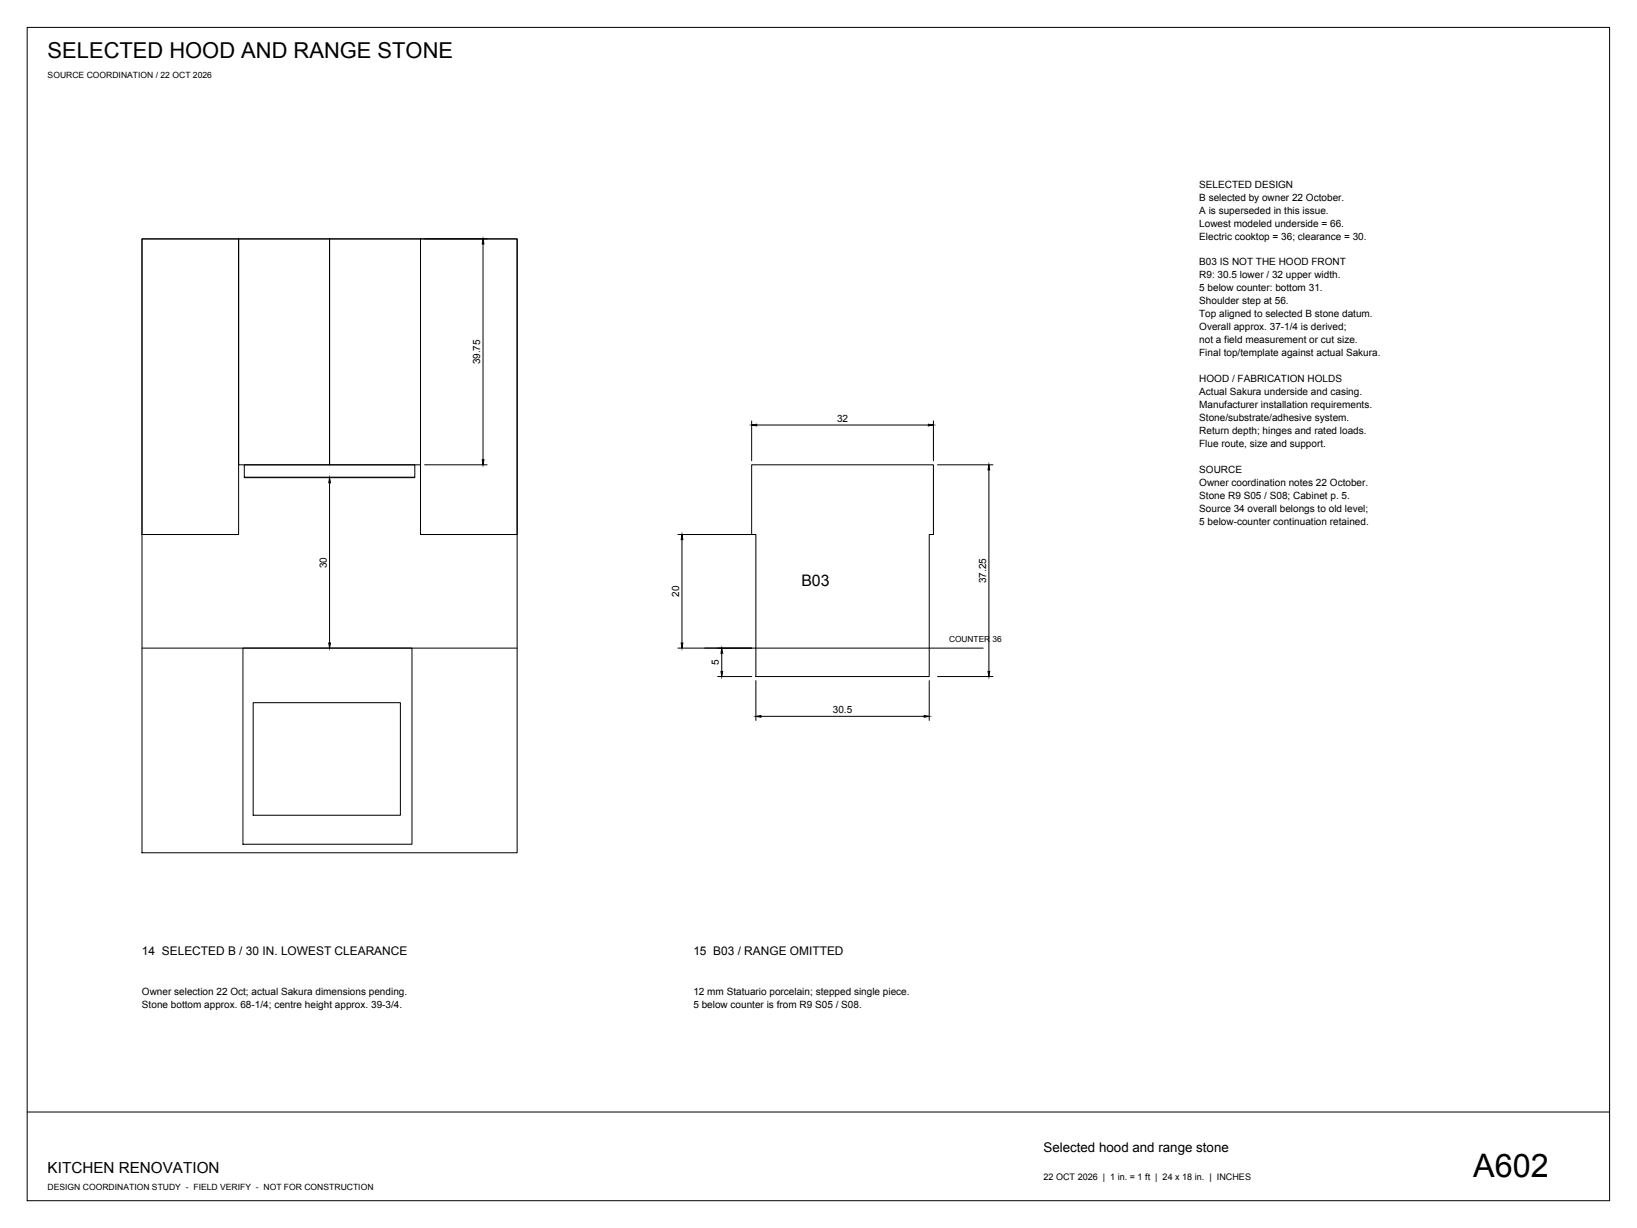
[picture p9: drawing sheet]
<svg xmlns="http://www.w3.org/2000/svg" width="610mm" height="457mm" viewBox="0 0 610 457" stroke-linecap="round" stroke-linejoin="round" font-family="sans-serif">
<defs><g id="words">
<text font-size="12.1" x="548.6" y="438.1">A602</text>
<text font-size="8.2" x="17.7" y="21.6">SELECTED HOOD AND RANGE STONE</text>
<text font-size="5.9" x="298.4" y="218.1">B03</text>
<text font-size="5.7" x="17.7" y="436.9">KITCHEN RENOVATION</text>
<text font-size="5" x="388.6" y="428.8">Selected hood and range stone</text>
<g font-size="4.4">
<text x="52.9" y="355.6">14 SELECTED B / 30 IN. LOWEST CLEARANCE</text>
<text x="258.2" y="355.6">15 B03 / RANGE OMITTED</text>
</g>
<g font-size="3.7">
<text x="446.6" y="69.9">SELECTED DESIGN</text>
<text x="446.6" y="74.7">B selected by owner 22 October.</text>
<text x="446.6" y="79.5">A is superseded in this issue.</text>
<text x="446.6" y="84.4">Lowest modeled underside = 66.</text>
<text x="446.6" y="89.2">Electric cooktop = 36; clearance = 30.</text>
<text x="446.6" y="98.8">B03 IS NOT THE HOOD FRONT</text>
<text x="446.6" y="103.7">R9: 30.5 lower / 32 upper width.</text>
<text x="446.6" y="108.5">5 below counter: bottom 31.</text>
<text x="446.6" y="113.3">Shoulder step at 56.</text>
<text x="446.6" y="118.2">Top aligned to selected B stone datum.</text>
<text x="446.6" y="123">Overall approx. 37-1/4 is derived;</text>
<text x="446.6" y="127.8">not a field measurement or cut size.</text>
<text x="178.8" y="135.7" transform="rotate(-90 178.8 135.7)">39.75</text>
<text x="446.6" y="132.6">Final top/template against actual Sakura.</text>
<text x="446.6" y="142.3">HOOD / FABRICATION HOLDS</text>
<text x="446.6" y="147.1">Actual Sakura underside and casing.</text>
<text x="446.6" y="151.9">Manufacturer installation requirements.</text>
<text x="311.7" y="157.2">32</text>
<text x="446.6" y="156.8">Stone/substrate/adhesive system.</text>
<text x="446.6" y="161.6">Return depth; hinges and rated loads.</text>
<text x="446.6" y="166.4">Flue route, size and support.</text>
<text x="446.6" y="176.1">SOURCE</text>
<text x="446.6" y="180.9">Owner coordination notes 22 October.</text>
<text x="446.6" y="185.7">Stone R9 S05 / S08; Cabinet p. 5.</text>
<text x="446.6" y="190.5">Source 34 overall belongs to old level;</text>
<text x="446.6" y="195.4">5 below-counter continuation retained.</text>
<text x="121.7" y="211.6" transform="rotate(-90 121.7 211.6)">30</text>
<text x="367.2" y="217.2" transform="rotate(-90 367.2 217.2)">37.25</text>
<text x="252.9" y="222.2" transform="rotate(-90 252.9 222.2)">20</text>
<text x="267.7" y="247.6" transform="rotate(-90 267.7 247.6)">5</text>
<text x="310.1" y="265.6">30.5</text>
<text x="52.9" y="370.4">Owner selection 22 Oct; actual Sakura dimensions pending.</text>
<text x="258.2" y="370.4">12 mm Statuario porcelain; stepped single piece.</text>
<text x="52.9" y="375.2">Stone bottom approx. 68-1/4; centre height approx. 39-3/4.</text>
<text x="258.2" y="375.2">5 below counter is from R9 S05 / S08.</text>
</g>
<text font-size="3.4" x="388.6" y="439.4">22 OCT 2026 | 1 in. = 1 ft | 24 x 18 in. | INCHES</text>
<g font-size="3.2">
<text x="17.7" y="29">SOURCE COORDINATION / 22 OCT 2026</text>
<text x="17.7" y="443.2">DESIGN COORDINATION STUDY - FIELD VERIFY - NOT FOR CONSTRUCTION</text>
</g>
<text font-size="3.1" x="353.4" y="239.2">COUNTER 36</text>
</g></defs>
<!-- layer: D-TITLE -->
<path d="M10.1 10.2h589.3v436.8h-589.3zM10.1 414h589.3" fill="none" stroke="#000" stroke-width=".37"/>
<!-- layer: D-OUTLINE -->
<path d="M52.9 88.9h139.7v228.6h-139.7zM52.9 88.9h36v110.1h-36zM88.9 88.9h33.8v84.2h-33.8zM122.7 88.9h33.9v84.2h-33.9zM156.6 88.9h36v110.1h-36zM91 173.1h63.5v4.6h-63.5zM91 177.8h63.5M279.9 173.1h67.7v25.9h-1.6v52.9h-64.5v-52.9h-1.6zM52.9 241.3h139.7M90.5 241.3h62.9v73h-62.9zM94.3 261.6h54.8v41.9h-54.8z" fill="none" stroke="#000" stroke-width=".37"/>
<!-- layer: D-DIMS -->
<g fill="none" stroke="#000" stroke-width=".37">
<path d="M158.1 88.9h23.3M179.9 90.8v80.4M279.9 156.7v14.8M281.8 158.2h63.9M347.6 156.7v14.8M122.7 179.7v59.7M158.1 173.1h23.3M349.1 173.1h20.7M368.3 175v75M252.4 199h27.6M254 200.9v38.5M252.4 241.3h27.6"/>
<path d="M267.3 251.9h12.7M268.8 243.2v6.8M281.5 253.4v14.8M346 253.4v14.8M349.1 251.9h20.7M283.4 266.7h60.7"/>
</g>
<g fill="#000" stroke="#000" stroke-width=".37">
<path d="M179.9 88.9l.3 1.9h-.6zM279.9 158.2l1.9-.3v.7zM345.7 157.9l1.9 .3-1.9 .4zM122.7 177.8l.4 1.9h-.7zM179.6 171.2h.6l-.3 1.9zM368.3 173.1l.3 1.9h-.7zM254 199l.3 1.9h-.6zM122.4 239.4h.7l-.4 1.9zM253.7 239.4h.6l-.3 1.9zM268.5 250h.6l-.3 1.9zM268.8 241.3l.3 1.9h-.6zM367.9 250h.7l-.3 1.9z"/>
<path d="M281.5 266.7l1.9-.3v.6zM344.1 266.4l1.9 .3-1.9 .3z"/>
</g>
<!-- layer: D-HIDDEN -->
<path d="M262.4 241.3h103.7" fill="none" stroke="#000" stroke-width=".37"/>
<use href="#words"/>
</svg>
